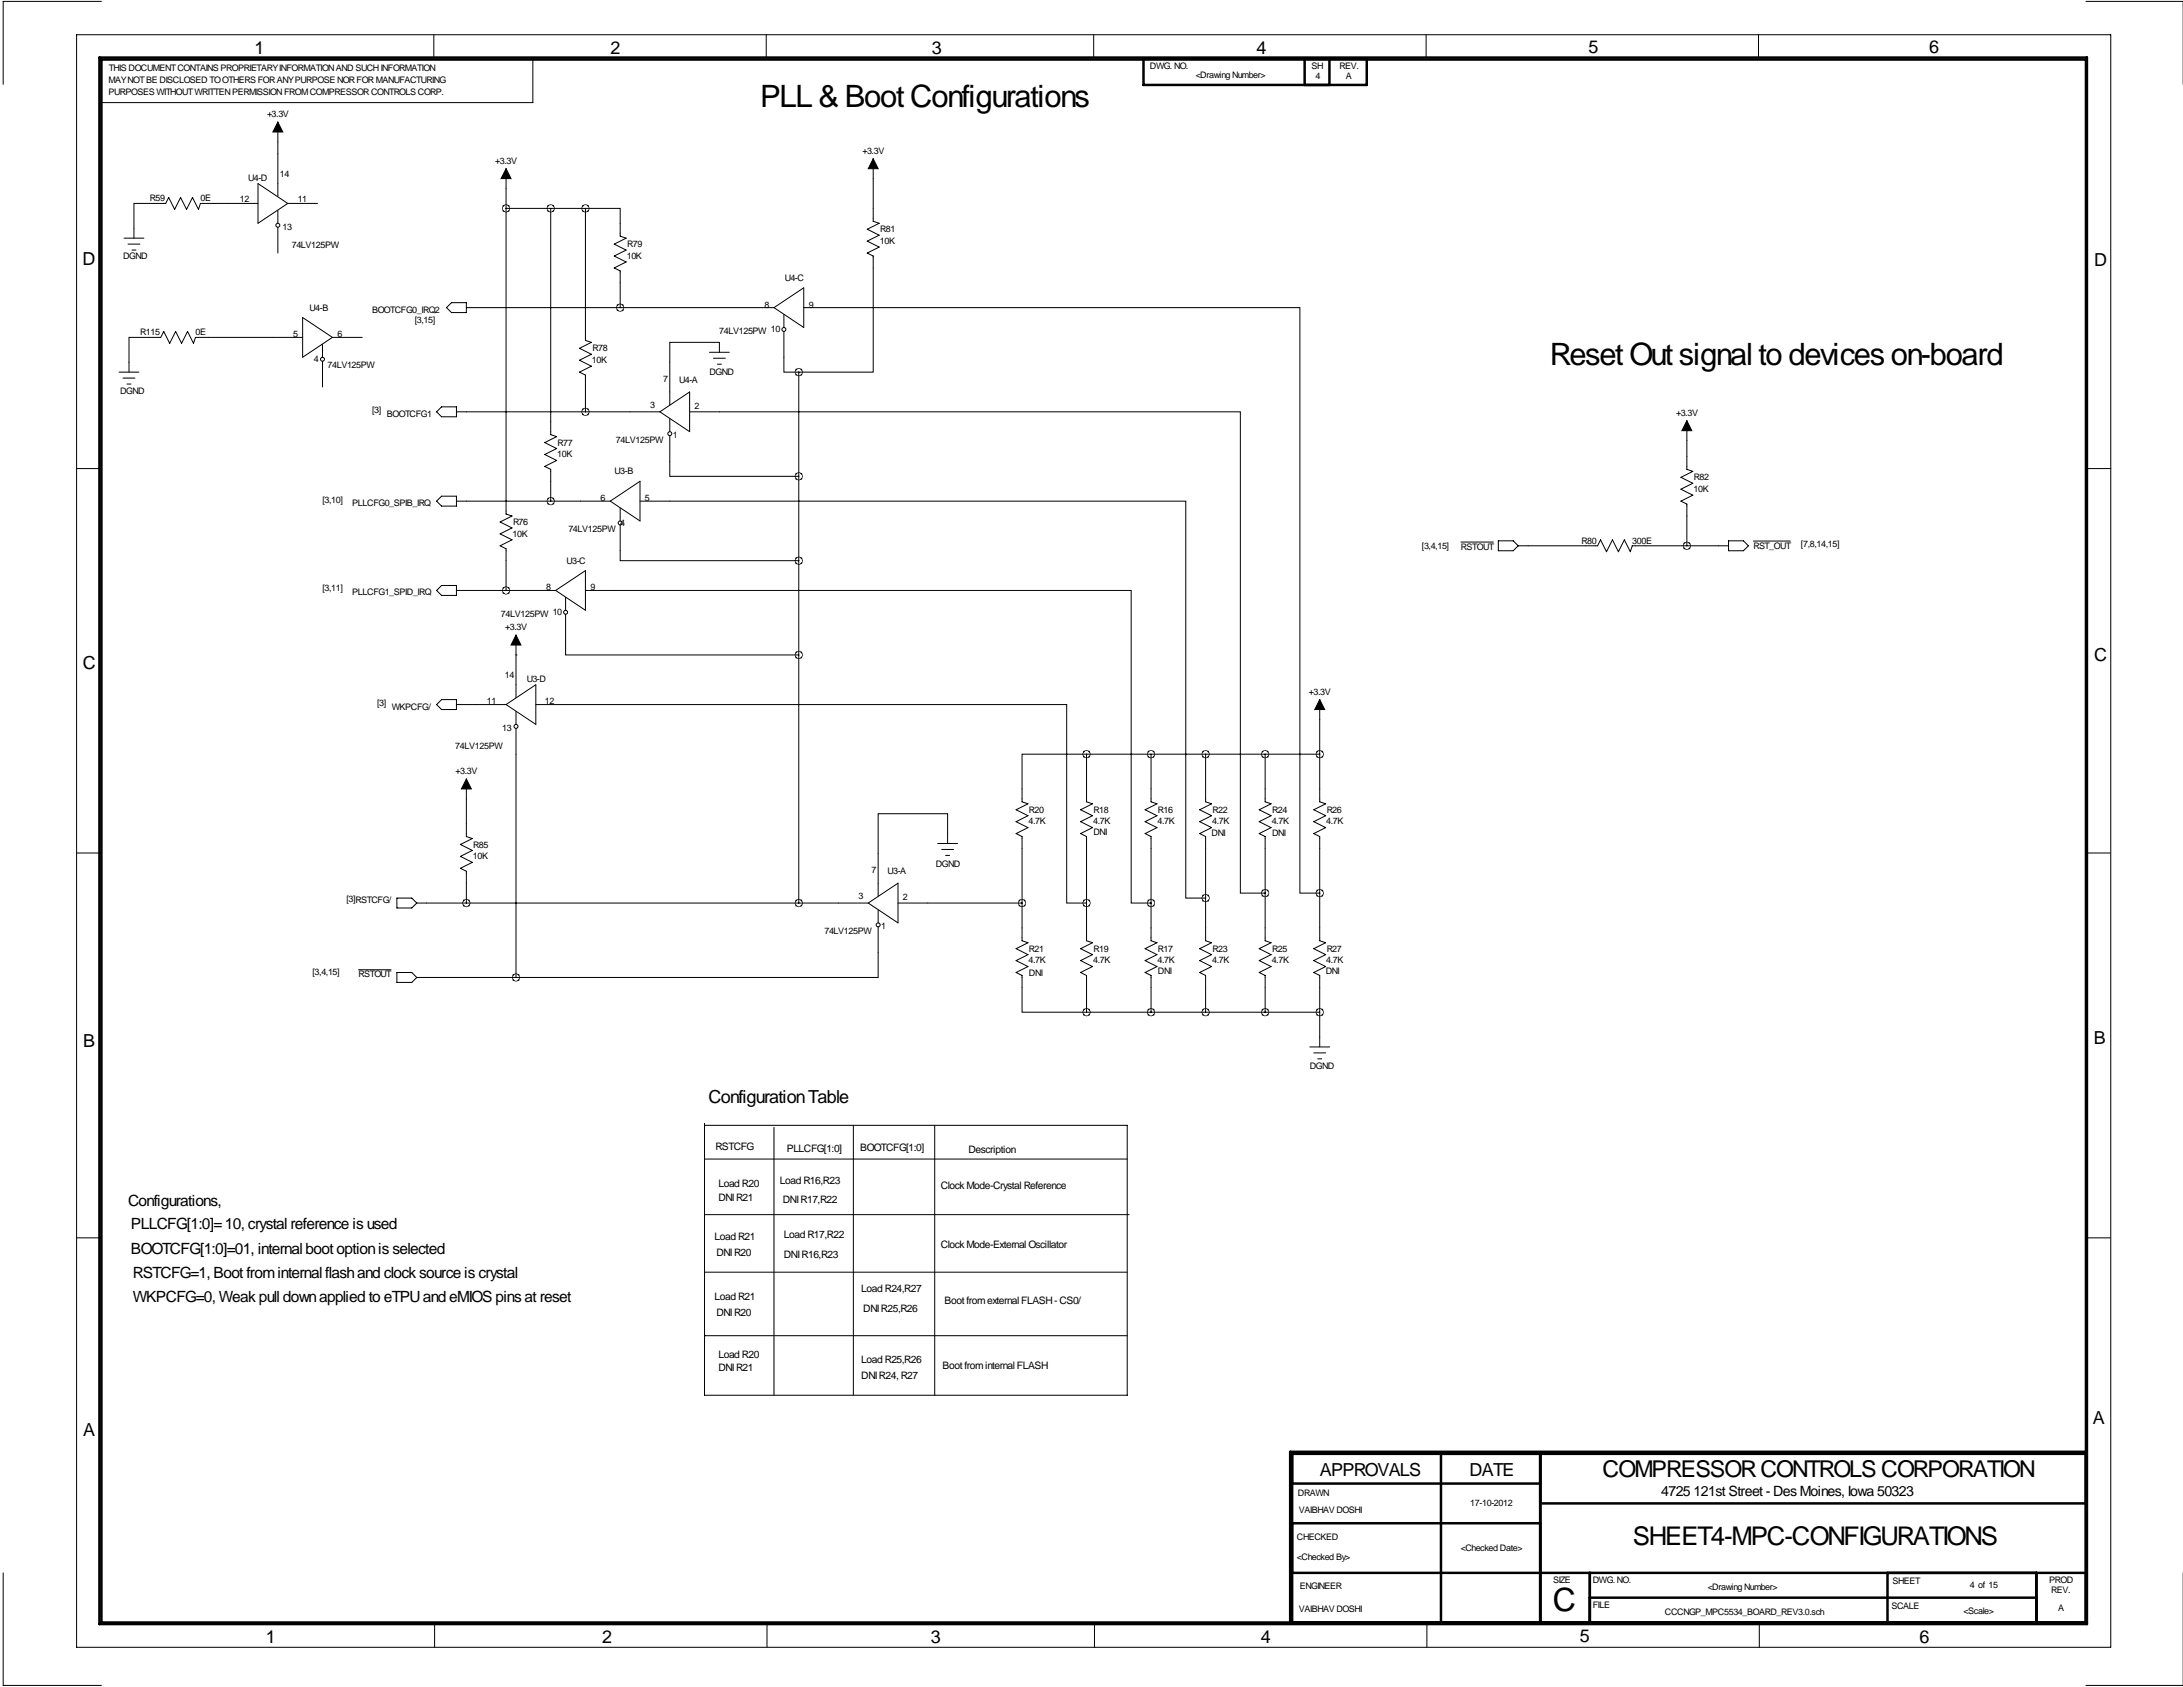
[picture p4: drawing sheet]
<svg xmlns="http://www.w3.org/2000/svg" width="559mm" height="432mm" viewBox="0 0 559 432" stroke-linecap="round" stroke-linejoin="round" font-family="sans-serif">
<defs><g id="words">
<text font-size="8.2" x="397.5" y="412.4">C</text>
<g font-size="7.9">
<text x="194.6" y="27.4">PLL &amp; Boot Configurations</text>
<text x="396.7" y="93.5">Reset Out signal to devices on-board</text>
</g>
<text font-size="6.6" x="417.9" y="395.4">SHEET4-MPC-CONFIGURATIONS</text>
<text font-size="5.9" x="410.2" y="378">COMPRESSOR CONTROLS CORPORATION</text>
<g font-size="4.6">
<text x="65.1" y="13.7">1</text>
<text x="156.3" y="13.7">2</text>
<text x="238.5" y="13.7">3</text>
<text x="321.6" y="13.7">4</text>
<text x="406.6" y="13.5">5</text>
<text x="493.8" y="13.5">6</text>
<text x="21.1" y="67.9">D</text>
<text x="536.1" y="68.1">D</text>
<text x="21.2" y="171.1">C</text>
<text x="536" y="169.2">C</text>
<text x="21.3" y="268.1">B</text>
<text x="535.9" y="267.2">B</text>
<text x="181.4" y="282.4">Configuration Table</text>
<text x="535.7" y="364.5">A</text>
<text x="21.3" y="367.5">A</text>
<text x="337.8" y="377.7">APPROVALS</text>
<text x="376.2" y="377.7">DATE</text>
<text x="68" y="420.6">1</text>
<text x="154.1" y="420.6">2</text>
<text x="238.3" y="420.6">3</text>
<text x="322.7" y="420.5">4</text>
<text x="404.4" y="420.4">5</text>
<text x="491.4" y="420.6">6</text>
</g>
<g font-size="4">
<text x="32.8" y="308.6">Configurations,</text>
<text x="33.5" y="314.5">PLLCFG[1:0]= 10, crystal reference is used</text>
<text x="33.5" y="321.1">BOOTCFG[1:0]=01, internal boot option is selected</text>
<text x="34" y="327.2">RSTCFG=1, Boot from internal flash and clock source is crystal</text>
<text x="34" y="333.2">WKPCFG=0, Weak pull down applied to eTPU and eMIOS pins at reset</text>
</g>
<text font-size="3.6" x="425.2" y="383">4725 121st Street - Des Moines, Iowa 50323</text>
<g font-size="2.6">
<text x="183.1" y="294.4">RSTCFG</text>
<text x="201.4" y="294.9">PLLCFG[1:0]</text>
<text x="220.2" y="294.6">BOOTCFG[1:0]</text>
<text x="247.9" y="295.1">Description</text>
<text x="183.9" y="303.8">Load R20</text>
<text x="199.6" y="303">Load R16,R23</text>
<text x="240.8" y="304.3">Clock Mode-Crystal Reference</text>
<text x="183.9" y="307.3">DNI R21</text>
<text x="200.4" y="307.8">DNI R17,R22</text>
<text x="182.9" y="317.5">Load R21</text>
<text x="200.7" y="317">Load R17,R22</text>
<text x="183.4" y="321.6">DNI R20</text>
<text x="200.7" y="322.1">DNI R16,R23</text>
<text x="240.8" y="319.5">Clock Mode-External Oscillator</text>
<text x="182.9" y="332.7">Load R21</text>
<text x="220.5" y="330.7">Load R24,R27</text>
<text x="221" y="335.8">DNI R25,R26</text>
<text x="241.8" y="333.8">Boot from external FLASH - CS0/</text>
<text x="183.4" y="336.8">DNI R20</text>
<text x="183.9" y="347.5">Load R20</text>
<text x="183.9" y="351">DNI R21</text>
<text x="220.5" y="349">Load R25,R26</text>
<text x="220.5" y="353.1">DNI R24, R27</text>
<text x="241.3" y="350.5">Boot from internal FLASH</text>
</g>
<g font-size="2.3">
<text x="294.3" y="17.6">DWG. NO.</text>
<text x="335.7" y="17.7">SH</text>
<text x="342.9" y="17.8">REV.</text>
<text x="27.8" y="21.1">MAY NOT BE DISCLOSED TO OTHERS FOR ANY PURPOSE NOR FOR MANUFACTURING</text>
<text x="27.9" y="18.3">THIS DOCUMENT CONTAINS PROPRIETARY INFORMATION AND SUCH INFORMATION</text>
<text x="306.1" y="20.1">&lt;Drawing Number&gt;</text>
<text x="336.7" y="20.3">4</text>
<text x="344.5" y="20.3">A</text>
<text x="27.8" y="24.2">PURPOSES WITHOUT WRITTEN PERMISSION FROM COMPRESSOR CONTROLS CORP.</text>
<text x="68.4" y="30">+3.3V</text>
<text x="126.8" y="41.9">+3.3V</text>
<text x="220.8" y="39.4">+3.3V</text>
<text x="63.5" y="46.2">U4-D</text>
<text x="71.6" y="45.2">14</text>
<text x="38.3" y="51.6">R59</text>
<text x="51.3" y="51.6">0E</text>
<text x="61.4" y="51.8">12</text>
<text x="76.2" y="51.8">11</text>
<text x="72.3" y="58.9">13</text>
<text x="225.3" y="59.5">R81</text>
<text x="74.7" y="63.5">74LV125PW</text>
<text x="160.5" y="63.3">R79</text>
<text x="225.2" y="62.4">10K</text>
<text x="31.5" y="66.3">DGND</text>
<text x="160.4" y="66.2">10K</text>
<text x="200.9" y="71.9">U4-C</text>
<text x="79.2" y="79.5">U4-B</text>
<text x="95.2" y="80">BOOTCFG0_IRQ2</text>
<text x="106.2" y="82.6">[3,15]</text>
<text x="195.7" y="78.7">8</text>
<text x="207" y="78.7">9</text>
<text x="35.9" y="85.9">R115</text>
<text x="50" y="85.9">0E</text>
<text x="75" y="86.4">5</text>
<text x="86.4" y="86.4">6</text>
<text x="151.6" y="90">R78</text>
<text x="184.1" y="85.6">74LV125PW 10</text>
<text x="80.3" y="92.7">4</text>
<text x="83.8" y="94.2">74LV125PW</text>
<text x="151.5" y="92.9">10K</text>
<text x="30.7" y="100.8">DGND</text>
<text x="169.8" y="97.8">7</text>
<text x="173.8" y="98">U4-A</text>
<text x="181.6" y="96">DGND</text>
<text x="95.2" y="105.7">[3]</text>
<text x="99.1" y="106.7">BOOTCFG1</text>
<text x="166.5" y="104.4">3</text>
<text x="177.8" y="104.6">2</text>
<text x="429" y="106.4">+3.3V</text>
<text x="157.7" y="113.3">74LV125PW</text>
<text x="172.2" y="112">1</text>
<text x="142.6" y="117">10K</text>
<text x="142.7" y="114.1">R77</text>
<text x="157.3" y="121.4">U3-B</text>
<text x="433.5" y="125.9">10K</text>
<text x="433.6" y="123">R82</text>
<text x="82.5" y="128.8">[3,10]</text>
<text x="90.2" y="129.5">PLLCFG0_SPIB_IRQ</text>
<text x="153.8" y="128.3">6</text>
<text x="165.1" y="128.3">5</text>
<text x="131.2" y="137.4">10K</text>
<text x="131.3" y="134.4">R76</text>
<text x="145.5" y="136.1">74LV125PW</text>
<text x="158.7" y="134.6">4</text>
<text x="364" y="140.5">[3,4,15]</text>
<text x="374" y="140.7">RSTOUT</text>
<text x="404.9" y="139.2">R80</text>
<text x="417.8" y="139.2">300E</text>
<text x="448.8" y="140.5">RST_OUT</text>
<text x="461" y="140">[7,8,14,15]</text>
<text x="145" y="144.3">U3-C</text>
<text x="82.5" y="151.4">[3,11]</text>
<text x="90.2" y="152.4">PLLCFG1_SPID_IRQ</text>
<text x="139.8" y="151.1">8</text>
<text x="151.1" y="151.1">9</text>
<text x="128.2" y="158">74LV125PW 10</text>
<text x="129.3" y="161.3">+3.3V</text>
<text x="129.2" y="173.5">14</text>
<text x="134.8" y="174.5">U3-D</text>
<text x="335.1" y="177.8">+3.3V</text>
<text x="96.5" y="180.6">[3]</text>
<text x="100.3" y="181.6">WKPCFG/</text>
<text x="124.6" y="180.1">11</text>
<text x="139.4" y="180.1">12</text>
<text x="116.5" y="191.8">74LV125PW</text>
<text x="128.5" y="187.2">13</text>
<text x="116.6" y="198.1">+3.3V</text>
<text x="263.4" y="208.1">R20</text>
<text x="279.9" y="208.1">R18</text>
<text x="296.4" y="208.1">R16</text>
<text x="310.4" y="208.1">R22</text>
<text x="325.6" y="208.1">R24</text>
<text x="339.6" y="208.1">R26</text>
<text x="263.3" y="211">4.7K</text>
<text x="279.8" y="211">4.7K</text>
<text x="279.9" y="213.6">DNI</text>
<text x="296.3" y="211">4.7K</text>
<text x="310.1" y="213.9">DNI</text>
<text x="310.3" y="211">4.7K</text>
<text x="325.5" y="211">4.7K</text>
<text x="325.6" y="213.9">DNI</text>
<text x="339.5" y="211">4.7K</text>
<text x="121.1" y="219.9">10K</text>
<text x="121.2" y="217">R85</text>
<text x="239.5" y="222">DGND</text>
<text x="223.1" y="223.5">7</text>
<text x="227.2" y="223.8">U3-A</text>
<text x="88.7" y="230.9">[3]RSTCFG/</text>
<text x="219.8" y="230.1">3</text>
<text x="231.1" y="230.4">2</text>
<text x="211" y="239">74LV125PW</text>
<text x="225.6" y="237.7">1</text>
<text x="263.4" y="243.6">R21</text>
<text x="279.9" y="243.6">R19</text>
<text x="296.4" y="243.6">R17</text>
<text x="310.4" y="243.6">R23</text>
<text x="325.6" y="243.6">R25</text>
<text x="339.6" y="243.6">R27</text>
<text x="80" y="249.4">[3,4,15]</text>
<text x="91.8" y="250.2">RSTOUT</text>
<text x="263.3" y="246.6">4.7K</text>
<text x="263.4" y="249.7">DNI</text>
<text x="279.8" y="246.6">4.7K</text>
<text x="296.3" y="246.6">4.7K</text>
<text x="296.4" y="249.2">DNI</text>
<text x="310.3" y="246.6">4.7K</text>
<text x="325.5" y="246.6">4.7K</text>
<text x="339.3" y="249.2">DNI</text>
<text x="339.5" y="246.6">4.7K</text>
<text x="335.3" y="273.6">DGND</text>
<text x="332.2" y="383">DRAWN</text>
<text x="332.5" y="387.3">VAIBHAV DOSHI</text>
<text x="376.4" y="385.6">17-10-2012</text>
<text x="332" y="394.2">CHECKED</text>
<text x="332" y="399.3">&lt;Checked By&gt;</text>
<text x="373.9" y="397">&lt;Checked Date&gt;</text>
<text x="332.7" y="406.7">ENGINEER</text>
<text x="397.6" y="405.1">SIZE</text>
<text x="407.7" y="405.1">DWG. NO.</text>
<text x="437.1" y="406.9">&lt;Drawing Number&gt;</text>
<text x="484.4" y="405.4">SHEET</text>
<text x="504.3" y="406.4">4 of 15</text>
<text x="524.6" y="405.1">PROD</text>
<text x="525.1" y="407.7">REV.</text>
<text x="332.5" y="412.5">VAIBHAV DOSHI</text>
<text x="407.7" y="411.5">FILE</text>
<text x="426.2" y="413.3">CCCNGP_MPC5534_BOARD_REV3.0.sch</text>
<text x="484.2" y="411.7">SCALE</text>
<text x="502.7" y="413">&lt;Scale&gt;</text>
<text x="526.8" y="412.2">A</text>
</g>
</g></defs>
<g fill="none" stroke="#000" stroke-width=".26">
<path d="M19.6 8.9h520.7v412.7h-520.7zM26 .4h-25.2v21.2M111 8.9v6.3M143.6 15.2h-7.2v11.1h-110.8M196.1 8.9v6.3M280 8.9v6.3M365 8.9v6.3M450.1 8.9v6.3M534 .4h24.8M71.1 31.2v19.1M66 52.1h-14.7l-.5 1.5-1.5-3.1-1.5 3.1-1.6-3.1-1.5 3.1-1.5-3.1-.8 1.6h-8.1v8.9M66 47l7.7 5.1-7.7 5z"/>
<path d="M71.1 53.8v3.3M71.1 58.2v6.6M73.7 52.1h7.6M129.5 43.2v88.4l1.6 .5-3.1 1.5 3.1 1.5-3.1 1.6 3.1 1.5-3.1 1.5 1.5 .8v10.6M129.5 53.3h20.4M141 53.3v58l1.5 .5-3.1 1.5 3.1 1.5-3.1 1.5 3.1 1.6-3.1 1.5 1.6 .7v8.2M149.9 53.3h8.8v7.2l1.6 .5-3.1 1.5 3.1 1.5-3.1 1.5 3.1 1.6-3.1 1.5 1.5 .7v9.4M149.9 53.3v33.8l1.5 .5-3.1 1.6 3.1 1.5-3.1 1.5 3.1 1.5-3.1 1.5 1.6 .8v9.4M223.5 40.6v16l1.5 .5-3 1.6 3 1.5-3 1.5 3 1.5-3 1.6 1.5 .7v29.7h-19M31.7 61h5.1M32.8 62.5h3M33.8 64h1"/>
<path d="M115.6 77.5h3.8v2.5h-3.8l-1.3-1.3zM119.4 78.7h78.7M198.1 78.7l7.6-5v10.1zM205.7 78.7h127v149.9h5.1M30.5 95.2h5.1M31.5 96.8h3M32.5 98.3h1M77.5 86.4h-27.5l-.5 1.5-1.5-3.1-1.5 3.1-1.5-3.1-1.6 3.1-1.5-3.1-.8 1.6h-8.1v8.8M77.5 81.3l7.6 5.1-7.6 5zM82.5 88.1v3.3M82.5 92.5v6.6M85.1 86.4h7.6"/>
<path d="M181.6 90.2h5.1M182.6 91.7h3.1M183.6 93.2h1.1M184.1 90.2v-2.6h-12.7v16M200.7 84.8v10.4h3.8M200.7 80.5v3.3M204.5 95.2v135.9M19.7 119.9h6.4M111.8 105.4l1.2-1.3h3.8v2.6h-3.8zM116.8 105.4h52.1M168.9 105.4l7.6-5.1v10.2zM171.4 111.5v10.4h33.1"/>
<path d="M171.4 107.2v3.3M176.5 105.4h141v123.2h6.3M431.8 107.7v12.4l1.5 .5-3 1.6 3 1.5-3 1.5 3 1.5-3 1.6 1.5 .7v10.7M533.9 119.9h6.4M111.8 128.3l1.2-1.3h3.8v2.5h-3.8zM116.8 128.3h39.4M156.2 128.3l7.6-5.1v10.1zM158.7 134.4v9.1h45.8M158.7 130v3.3M163.8 128.3h139.7v101.6h5.1M374 138.7h8.3M383.5 138.4h3.8l1.3 1.3-1.3 1.3h-3.8z"/>
<path d="M388.6 139.7h20.3l.8-1.5 1.5 3 1.5-3 1.6 3 1.5-3 1.5 3 .5-1.5h24.7M442.5 138.4h3.8l1.2 1.3-1.2 1.3h-3.8zM448.8 138.5h9.5M113 149.9h3.8v2.5h-3.8l-1.2-1.3zM116.8 151.1h25.4M142.2 151.1l7.7-5.1v10.2zM144.8 157.2v10.4h59.7M144.8 152.9v3.3M149.9 151.1h139.7v80h5M113 179.1h3.8v2.5h-3.8l-1.2-1.3zM132.1 167.6h.1M132.1 162.6v16"/>
<path d="M337.8 179.1v26.1l1.5 .5-3 1.6 3 1.5-3 1.5 3 1.5-3 1.6 1.5 .7v26.7l1.5 .5-3 1.5 3 1.5-3 1.6 3 1.5-3 1.5 1.5 .8v18.3M116.8 180.3h12.7M119.4 199.4v14.7l1.5 .5-3 1.6 3 1.5-3 1.5 3 1.5-3 1.5 1.5 .8v8.1M129.5 180.3l7.7-5v10.1zM132.1 182.1v3.3M132.1 186.4v63.8M137.2 180.3h135.8v50.8h5.1M278.1 193h-16.5v12.2l1.5 .5-3 1.6 3 1.5-3 1.5 3 1.5-3 1.6 1.5 .7v26.7l1.5 .5-3 1.5 3 1.5-3 1.6 3 1.5-3 1.5 1.5 .8v9.4h16.5M278.1 193v12.2l1.6 .5-3.1 1.6 3.1 1.5-3.1 1.5 3.1 1.5-3.1 1.6 1.5 .7v26.7l1.6 .5-3.1 1.5 3.1 1.5-3.1 1.6 3.1 1.5-3.1 1.5 1.5 .8v9.4M278.1 193h59.7M294.6 193v12.2l1.6 .5-3.1 1.6 3.1 1.5-3.1 1.5 3.1 1.5-3.1 1.6 1.5 .7v26.7l1.6 .5-3.1 1.5 3.1 1.5-3.1 1.6 3.1 1.5-3.1 1.5 1.5 .8v9.4M308.6 193v12.2l1.5 .5-3 1.6 3 1.5-3 1.5 3 1.5-3 1.6 1.5 .7v26.7l1.5 .5-3 1.5 3 1.5-3 1.6 3 1.5-3 1.5 1.5 .8v9.4"/>
<path d="M323.8 193v12.2l1.6 .5-3.1 1.6 3.1 1.5-3.1 1.5 3.1 1.5-3.1 1.6 1.5 .7v26.7l1.6 .5-3.1 1.5 3.1 1.5-3.1 1.6 3.1 1.5-3.1 1.5 1.5 .8v9.4M19.6 218.3h6.4M240 215.9h5.1M241 217.4h3.1M242.1 218.9h1M242.6 215.9v-7.6h-17.8v21.1M533.8 218.3h6.4M101.6 229.9h3.8l1.3 1.2-1.3 1.3h-3.8zM106.7 231.1h115.5M222.2 231.1l7.7-5v10.1zM224.8 237.2v13h-92.7M224.8 232.9v3.3"/>
<path d="M229.9 231.1h31.7M91.8 248.2h8.3M101.6 248.9h3.8l1.3 1.3-1.3 1.3h-3.8zM106.7 250.2h25.4M278.1 259.1h59.7M335.3 268h5.1M336.3 269.5h3M337.3 271h1M180.3 287.5v69.6h108.2v-69.1h-108.2M180.3 296.7h108.2M198.1 288.5v68.6M218.4 288v69.1"/>
<path d="M239.3 288v69.2M19.6 316.8h6.4M180.3 310.9h108.8M533.8 316.8h6.4M180.3 325.6h108.2M180.3 341.9h.1M180.3 341.9h108.2M.8 402.6v28.8h25.2M111.3 415.3v6.3M196.3 415.3v6.3M280.2 415.3v6.3M365.3 415.3v6.3"/>
<path d="M450.3 415.3v6.3M534 431.4h24.8"/>
<circle cx="71.1" cy="57.7" r=".51"/>
<circle cx="82.5" cy="91.9" r=".51"/>
<circle cx="200.7" cy="84.3" r=".51"/>
<circle cx="171.4" cy="111" r=".51"/>
<circle cx="158.7" cy="133.9" r=".51"/>
<circle cx="144.8" cy="156.7" r=".51"/>
<circle cx="132.1" cy="185.9" r=".51"/>
<circle cx="224.8" cy="236.7" r=".51"/>
</g>
<g fill="none" stroke="#000" stroke-width=".63">
<path d="M25.5 14.7h508.7v401h-508.7zM26 15.2h508v400.1h-508zM292.7 15h57.2v6.7h-57.2zM334 21.7v-6.7h6.3v6.7M330.8 379.7h63.5M368.9 372.1v43.2M394.3 372.1v43.2M534 372.1h-203.2v43.2M534 371.6h-203.7v43.7M330.8 389.9h63.5M394.3 384.8h139.7M330.8 402.6h203.2"/>
<path d="M407 402.6v12.7M407 408.9h114.3M483.2 402.6v12.7M521.3 402.6v12.7"/>
</g>
<path d="M71.1 31.2l1.3 2.6h-2.6zM129.5 43.2l1.3 2.5h-2.5zM223.5 40.6l1.3 2.6h-2.6zM431.8 107.7l1.3 2.5h-2.6zM132.1 162.6l1.2 2.5h-2.5zM337.8 179.1l1.3 2.5h-2.6zM119.4 199.4l1.2 2.5h-2.5z" fill="#000" stroke="#000" stroke-width=".26"/>
<path d="M337.8 193a.07 .07 0 0 0 .1 0 .07 .07 0 0 0-.1 0zM323.8 193a.07 .07 0 0 0 .1 0 .07 .07 0 0 0-.1 0zM294.6 193a.07 .07 0 0 0 .1 0 .07 .07 0 0 0-.1 0zM278.1 193a.07 .07 0 0 0 .1 0 .07 .07 0 0 0-.1 0zM261.6 231.1a.07 .07 0 0 0 .1 0 .07 .07 0 0 0-.1 0zM323.8 228.6a.07 .07 0 0 0 .1 0 .07 .07 0 0 0-.1 0zM308.5 229.9a.1 .1 0 0 0 .2 0 .1 .1 0 0 0-.2 0zM294.6 231.1a.07 .07 0 0 0 .1 0 .07 .07 0 0 0-.1 0zM278.1 231.1a.07 .07 0 0 0 .1 0 .07 .07 0 0 0-.1 0zM337.8 228.6a.07 .07 0 0 0 .1 0 .07 .07 0 0 0-.1 0zM278.1 259.1a.07 .07 0 0 0 .1 0 .07 .07 0 0 0-.1 0zM294.6 259.1a.07 .07 0 0 0 .1 0 .07 .07 0 0 0-.1 0zM158.7 78.7a.07 .07 0 0 0 .1 0 .07 .07 0 0 0-.1 0zM149.8 105.4a.07 .07 0 0 0 .1 0 .07 .07 0 0 0-.1 0zM140.9 128.3a.07 .07 0 0 0 .1 0 .07 .07 0 0 0-.1 0zM129.5 151.1a.07 .07 0 0 0 .1 0 .07 .07 0 0 0-.1 0zM129.5 53.3a.07 .07 0 0 0 .1 0 .07 .07 0 0 0-.1 0zM140.9 53.3a.07 .07 0 0 0 .1 0 .07 .07 0 0 0-.1 0zM149.8 53.3a.07 .07 0 0 0 .1 0 .07 .07 0 0 0-.1 0zM204.4 121.9a.07 .07 0 0 0 .1 0 .07 .07 0 0 0-.1 0zM204.4 143.5a.07 .07 0 0 0 .1 0 .07 .07 0 0 0-.1 0zM204.4 167.6a.07 .07 0 0 0 .1 0 .07 .07 0 0 0-.1 0zM204.4 95.2a.07 .07 0 0 0 .1 0 .07 .07 0 0 0-.1 0zM431.7 139.7a.1 .1 0 0 0 .2 0 .1 .1 0 0 0-.2 0zM119.3 231.1a.07 .07 0 0 0 .1 0 .07 .07 0 0 0-.1 0zM204.4 231.1a.07 .07 0 0 0 .1 0 .07 .07 0 0 0-.1 0zM323.8 259.1a.07 .07 0 0 0 .1 0 .07 .07 0 0 0-.1 0zM337.8 259.1a.07 .07 0 0 0 .1 0 .07 .07 0 0 0-.1 0zM308.5 193a.1 .1 0 0 0 .2 0 .1 .1 0 0 0-.2 0zM308.5 259.1a.1 .1 0 0 0 .2 0 .1 .1 0 0 0-.2 0zM132 250.2a.07 .07 0 0 0 .1 0 .07 .07 0 0 0-.1 0z" fill="#000" stroke="#000" stroke-width="1.9"/>
<use href="#words"/>
</svg>
